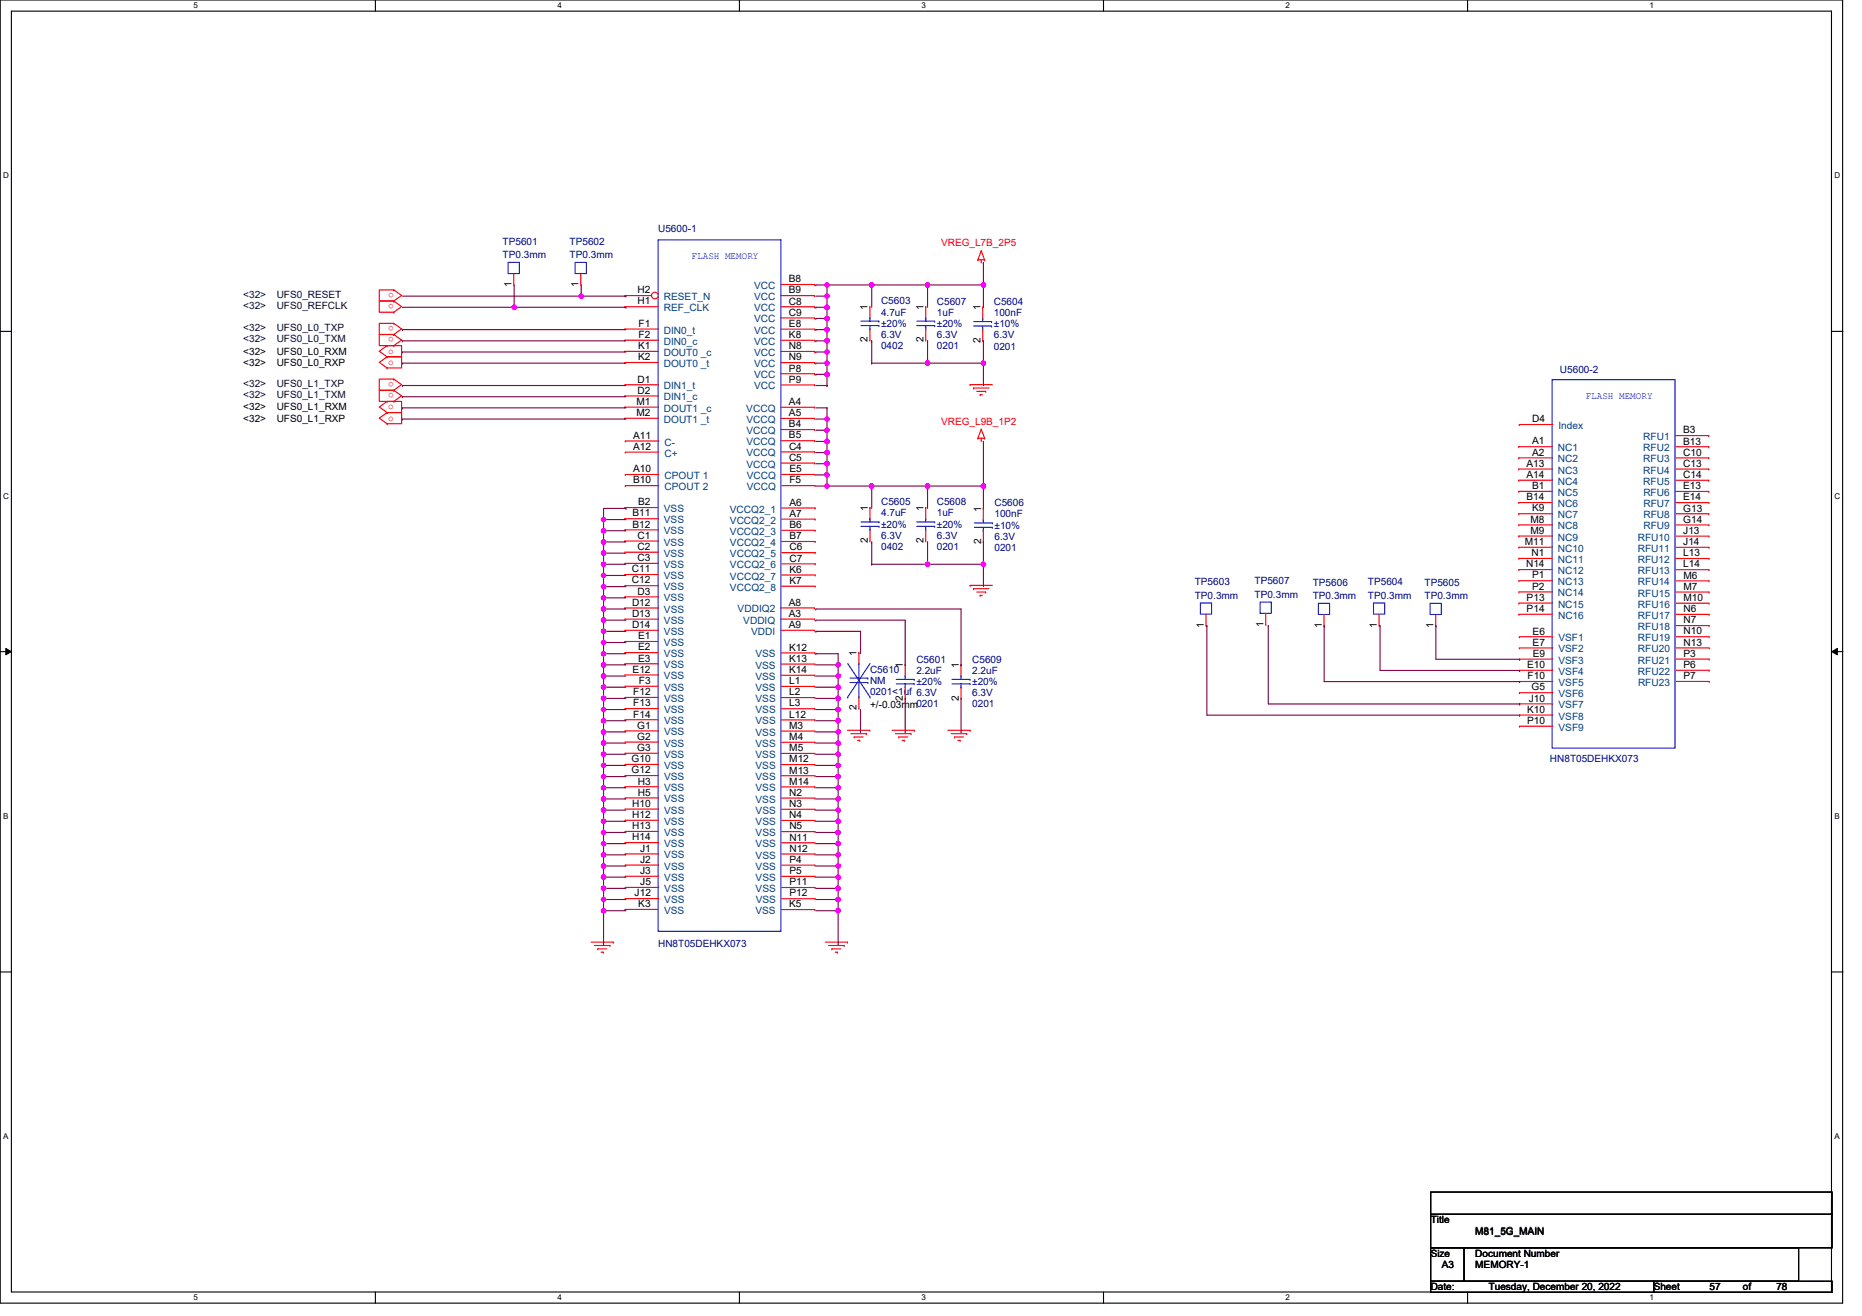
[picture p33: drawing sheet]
<svg xmlns="http://www.w3.org/2000/svg" width="297mm" height="210mm" viewBox="0 0 297 210" stroke-linecap="round" stroke-linejoin="round" font-family="sans-serif">
<defs><g id="words">
<g font-size="1.6" fill="#000080">
<text x="80.2" y="39">TP5601</text>
<text x="80.2" y="41.2">TP0.3mm</text>
<text x="90.9" y="39">TP5602</text>
<text x="90.9" y="41.2">TP0.3mm</text>
<text x="105" y="37">U5600-1</text>
<text x="140.6" y="48.6">C5603</text>
<text x="140.6" y="50.3">4.7uF</text>
<text x="140.6" y="53.9">6.3V</text>
<text x="140.6" y="52.1">±20%</text>
<text x="149.5" y="48.6">C5607</text>
<text x="149.5" y="50.4">1uF</text>
<text x="149.5" y="53.9">6.3V</text>
<text x="149.5" y="52.1">±20%</text>
<text x="158.5" y="48.6">C5604</text>
<text x="158.5" y="50.4">100nF</text>
<text x="158.5" y="54">6.3V</text>
<text x="158.5" y="52.2">±10%</text>
<text x="140.6" y="55.7">0402</text>
<text x="149.5" y="55.7">0201</text>
<text x="158.5" y="55.8">0201</text>
<text x="248.9" y="59.5">U5600-2</text>
<text x="140.6" y="80.6">C5605</text>
<text x="140.6" y="82.4">4.7uF</text>
<text x="149.5" y="80.6">C5608</text>
<text x="149.5" y="82.4">1uF</text>
<text x="158.6" y="80.7">C5606</text>
<text x="158.6" y="82.5">100nF</text>
<text x="140.6" y="87.7">0402</text>
<text x="140.6" y="85.9">6.3V</text>
<text x="140.6" y="84.1">±20%</text>
<text x="149.5" y="87.7">0201</text>
<text x="149.5" y="85.9">6.3V</text>
<text x="149.5" y="84.1">±20%</text>
<text x="158.6" y="87.9">0201</text>
<text x="158.6" y="86.1">6.3V</text>
<text x="158.6" y="84.3">±10%</text>
<text x="190.6" y="93.3">TP5603</text>
<text x="190.6" y="95.5">TP0.3mm</text>
<text x="200.1" y="93.2">TP5607</text>
<text x="200.1" y="95.4">TP0.3mm</text>
<text x="209.4" y="93.4">TP5606</text>
<text x="209.4" y="95.5">TP0.3mm</text>
<text x="218.2" y="93.3">TP5604</text>
<text x="218.2" y="95.5">TP0.3mm</text>
<text x="227.3" y="93.4">TP5605</text>
<text x="227.3" y="95.5">TP0.3mm</text>
<text x="138.8" y="107.3">C5610</text>
<text x="146.2" y="105.7">C5601</text>
<text x="146.2" y="107.5">2.2uF</text>
<text x="155.1" y="105.7">C5609</text>
<text x="155.1" y="107.5">2.2uF</text>
<text x="138.8" y="109.1">NM</text>
<text x="138.8" y="110.8">0201&lt;1uf 6.3V</text>
<text x="146.2" y="109.3">±20%</text>
<text x="155.1" y="112.8">0201</text>
<text x="155.1" y="111">6.3V</text>
<text x="155.1" y="109.3">±20%</text>
<text x="247.3" y="121.5">HN8T05DEHKX073</text>
<text x="105" y="151">HN8T05DEHKX073</text>
</g>
<g font-size="1.6" fill="#00f">
<text x="110.3" y="41.3">FLASH MEMORY</text>
<text x="253" y="63.6">FLASH MEMORY</text>
</g>
<g font-size="1.6" fill="#f00">
<text x="150.1" y="39.3">VREG_L7B_2P5</text>
<text x="62.8" y="46.7" transform="rotate(180 62.8 46.7)">o</text>
<text x="62.8" y="48.5" transform="rotate(180 62.8 48.5)">o</text>
<text x="62.8" y="52" transform="rotate(180 62.8 52)">o</text>
<text x="62.8" y="53.8" transform="rotate(180 62.8 53.8)">o</text>
<text x="61.9" y="56.4">o</text>
<text x="61.9" y="58.2">o</text>
<text x="61.9" y="65.3">o</text>
<text x="62.8" y="60.9" transform="rotate(180 62.8 60.9)">o</text>
<text x="62.8" y="62.7" transform="rotate(180 62.8 62.7)">o</text>
<text x="61.9" y="67.1">o</text>
<text x="150.1" y="67.8">VREG_L9B_1P2</text>
</g>
<g font-size="1.6" fill="#000040">
<text x="38.8" y="47.5">&lt;32&gt;</text>
<text x="44.1" y="47.5">UFS0_RESET</text>
<text x="38.8" y="49.3">&lt;32&gt;</text>
<text x="38.8" y="52.8">&lt;32&gt;</text>
<text x="44.1" y="49.3">UFS0_REFCLK</text>
<text x="44.1" y="52.8">UFS0_L0_TXP</text>
<text x="38.8" y="54.6">&lt;32&gt;</text>
<text x="44.1" y="54.6">UFS0_L0_TXM</text>
<text x="38.8" y="61.7">&lt;32&gt;</text>
<text x="38.8" y="63.5">&lt;32&gt;</text>
<text x="44.1" y="61.7">UFS0_L1_TXP</text>
<text x="44.1" y="63.5">UFS0_L1_TXM</text>
</g>
<g font-size="1.6">
<text x="81.6" y="45.8" transform="rotate(-90 81.6 45.8)">1</text>
<text x="92.3" y="45.8" transform="rotate(-90 92.3 45.8)">1</text>
<text x="101.7" y="46.8">H2</text>
<text x="125.8" y="45">B8</text>
<text x="125.9" y="46.8">B9</text>
<text x="101.7" y="48.6">H1</text>
<text x="101.9" y="52.1">F1</text>
<text x="101.9" y="53.9">F2</text>
<text x="125.9" y="48.6">C8</text>
<text x="125.9" y="50.4">C9</text>
<text x="125.9" y="52.1">E8</text>
<text x="125.9" y="53.9">K8</text>
<text x="138.4" y="49.4" transform="rotate(-90 138.4 49.4)">1</text>
<text x="147.3" y="49.5" transform="rotate(-90 147.3 49.5)">1</text>
<text x="156.4" y="49.5" transform="rotate(-90 156.4 49.5)">1</text>
<text x="38.8" y="56.6">&lt;32&gt;</text>
<text x="38.8" y="58.3">&lt;32&gt;</text>
<text x="44.1" y="56.6">UFS0_L0_RXM</text>
<text x="44.1" y="58.3">UFS0_L0_RXP</text>
<text x="101.8" y="55.7">K1</text>
<text x="101.8" y="57.5">K2</text>
<text x="125.9" y="55.7">N8</text>
<text x="125.9" y="57.5">N9</text>
<text x="125.9" y="59.3">P8</text>
<text x="138.4" y="54.6" transform="rotate(-90 138.4 54.6)">2</text>
<text x="147.3" y="54.6" transform="rotate(-90 147.3 54.6)">2</text>
<text x="156.4" y="54.7" transform="rotate(-90 156.4 54.7)">2</text>
<text x="38.8" y="65.5">&lt;32&gt;</text>
<text x="44.2" y="65.5">UFS0_L1_RXM</text>
<text x="101.5" y="64.6">M1</text>
<text x="101.7" y="61">D1</text>
<text x="101.7" y="62.8">D2</text>
<text x="125.9" y="61">P9</text>
<text x="125.9" y="64.6">A4</text>
<text x="38.8" y="67.2">&lt;32&gt;</text>
<text x="44.2" y="67.2">UFS0_L1_RXP</text>
<text x="101" y="70">A11</text>
<text x="101" y="71.8">A12</text>
<text x="101.5" y="66.4">M2</text>
<text x="125.9" y="66.4">A5</text>
<text x="125.9" y="68.2">B4</text>
<text x="125.9" y="69.9">B5</text>
<text x="125.9" y="71.7">C4</text>
<text x="244.4" y="70.9">A1</text>
<text x="244.4" y="67.4">D4</text>
<text x="268.5" y="69.1">B3</text>
<text x="268.5" y="70.9">B13</text>
<text x="101" y="77.1">B10</text>
<text x="101" y="75.3">A10</text>
<text x="125.9" y="73.5">C5</text>
<text x="125.9" y="75.3">E5</text>
<text x="125.9" y="77.1">F5</text>
<text x="243.5" y="74.4">A13</text>
<text x="243.5" y="76.2">A14</text>
<text x="244.4" y="72.7">A2</text>
<text x="268.5" y="72.7">C10</text>
<text x="268.5" y="74.5">C13</text>
<text x="268.5" y="76.2">C14</text>
<text x="100.9" y="82.4">B11</text>
<text x="101.8" y="80.6">B2</text>
<text x="125.9" y="80.7">A6</text>
<text x="125.9" y="82.4">A7</text>
<text x="138.4" y="81.5" transform="rotate(-90 138.4 81.5)">1</text>
<text x="147.3" y="81.5" transform="rotate(-90 147.3 81.5)">1</text>
<text x="156.5" y="81.6" transform="rotate(-90 156.5 81.6)">1</text>
<text x="243.5" y="79.8">B14</text>
<text x="244.1" y="83.4">M8</text>
<text x="244.4" y="78">B1</text>
<text x="244.4" y="81.6">K9</text>
<text x="268.5" y="78">E13</text>
<text x="268.5" y="79.8">E14</text>
<text x="268.5" y="81.6">G13</text>
<text x="268.5" y="83.4">G14</text>
<text x="100.9" y="84.2">B12</text>
<text x="101.7" y="85.9">C1</text>
<text x="101.7" y="87.7">C2</text>
<text x="101.7" y="89.5">C3</text>
<text x="125.9" y="84.2">B6</text>
<text x="125.9" y="86">B7</text>
<text x="125.9" y="87.8">C6</text>
<text x="125.9" y="89.6">C7</text>
<text x="138.4" y="86.6" transform="rotate(-90 138.4 86.6)">2</text>
<text x="147.3" y="86.6" transform="rotate(-90 147.3 86.6)">2</text>
<text x="156.5" y="86.8" transform="rotate(-90 156.5 86.8)">2</text>
<text x="243.3" y="86.9">M11</text>
<text x="244.1" y="85.1">M9</text>
<text x="244.3" y="88.7">N1</text>
<text x="268.5" y="85.2">J13</text>
<text x="268.5" y="86.9">J14</text>
<text x="268.5" y="88.7">L13</text>
<text x="100.8" y="91.3">C11</text>
<text x="100.8" y="93.1">C12</text>
<text x="101.7" y="94.8">D3</text>
<text x="125.9" y="91.4">K6</text>
<text x="125.9" y="93.1">K7</text>
<text x="243.4" y="90.5">N14</text>
<text x="243.5" y="95.8">P13</text>
<text x="244.4" y="92.3">P1</text>
<text x="244.4" y="94.1">P2</text>
<text x="268.5" y="90.5">L14</text>
<text x="268.5" y="92.3">M6</text>
<text x="268.5" y="94.1">M7</text>
<text x="268.5" y="95.9">M10</text>
<text x="100.8" y="96.6">D12</text>
<text x="100.8" y="98.4">D13</text>
<text x="100.8" y="100.2">D14</text>
<text x="101.8" y="102">E1</text>
<text x="125.8" y="98.4">A3</text>
<text x="125.8" y="96.6">A8</text>
<text x="125.8" y="100.2">A9</text>
<text x="192" y="100.1" transform="rotate(-90 192 100.1)">1</text>
<text x="201.6" y="100" transform="rotate(-90 201.6 100)">1</text>
<text x="210.9" y="100.2" transform="rotate(-90 210.9 100.2)">1</text>
<text x="219.6" y="100.1" transform="rotate(-90 219.6 100.1)">1</text>
<text x="228.7" y="100.2" transform="rotate(-90 228.7 100.2)">1</text>
<text x="243.5" y="97.6">P14</text>
<text x="244.5" y="101.2">E6</text>
<text x="268.5" y="97.6">N6</text>
<text x="268.5" y="99.4">N7</text>
<text x="268.6" y="101.2">N10</text>
<text x="100.9" y="107.3">E12</text>
<text x="101.8" y="103.7">E2</text>
<text x="101.8" y="105.5">E3</text>
<text x="125.9" y="103.8">K12</text>
<text x="125.9" y="105.6">K13</text>
<text x="125.9" y="107.3">K14</text>
<text x="136.7" y="104.6" transform="rotate(-90 136.7 104.6)">1</text>
<text x="144" y="106.6" transform="rotate(-90 144 106.6)">1</text>
<text x="152.9" y="106.6" transform="rotate(-90 152.9 106.6)">1</text>
<text x="243.6" y="106.6">E10</text>
<text x="244.5" y="103">E7</text>
<text x="244.5" y="104.8">E9</text>
<text x="268.6" y="103">N13</text>
<text x="268.6" y="104.8">P3</text>
<text x="268.6" y="106.5">P6</text>
<text x="101" y="110.9">F12</text>
<text x="101" y="112.7">F13</text>
<text x="101.9" y="109.1">F3</text>
<text x="125.9" y="109.1">L1</text>
<text x="125.9" y="110.9">L2</text>
<text x="125.9" y="112.7">L3</text>
<text x="136.7" y="113.3" transform="rotate(-90 136.7 113.3)">2</text>
<text x="138.8" y="113">+/-0.03mm0201</text>
<text x="144" y="111.8" transform="rotate(-90 144 111.8)">2</text>
<text x="152.9" y="111.7" transform="rotate(-90 152.9 111.7)">2</text>
<text x="243.6" y="113.7">K10</text>
<text x="243.7" y="108.3">F10</text>
<text x="243.9" y="111.9">J10</text>
<text x="244.3" y="110.1">G5</text>
<text x="268.6" y="108.3">P7</text>
<text x="101" y="114.4">F14</text>
<text x="101.7" y="116.2">G1</text>
<text x="101.7" y="118">G2</text>
<text x="101.7" y="119.8">G3</text>
<text x="125.9" y="114.5">L12</text>
<text x="125.9" y="116.2">M3</text>
<text x="125.9" y="118">M4</text>
<text x="125.9" y="119.8">M5</text>
<text x="243.6" y="115.5">P10</text>
<text x="100.8" y="121.6">G10</text>
<text x="100.8" y="123.3">G12</text>
<text x="101.8" y="125.1">H3</text>
<text x="125.9" y="121.6">M12</text>
<text x="125.9" y="123.4">M13</text>
<text x="125.9" y="125.2">M14</text>
<text x="100.9" y="128.7">H10</text>
<text x="100.9" y="130.5">H12</text>
<text x="101.8" y="126.9">H5</text>
<text x="125.9" y="126.9">N2</text>
<text x="125.9" y="128.7">N3</text>
<text x="125.9" y="130.5">N4</text>
<text x="100.9" y="132.3">H13</text>
<text x="100.9" y="134">H14</text>
<text x="102.1" y="135.8">J1</text>
<text x="102.1" y="137.6">J2</text>
<text x="125.9" y="132.3">N5</text>
<text x="125.9" y="134.1">N11</text>
<text x="125.9" y="135.9">N12</text>
<text x="125.9" y="137.6">P4</text>
<text x="101.2" y="143">J12</text>
<text x="102.1" y="139.4">J3</text>
<text x="102.1" y="141.2">J5</text>
<text x="125.9" y="139.4">P5</text>
<text x="125.9" y="141.2">P11</text>
<text x="125.9" y="143">P12</text>
<text x="101.8" y="144.7">K3</text>
<text x="125.9" y="144.7">K5</text>
<text x="228.2" y="195.1">Title</text>
<text x="235.3" y="196.9">M81_5G_MAIN</text>
<text x="228.2" y="200.5">Size</text>
<text x="230" y="202.2">A3</text>
<text x="235.3" y="200.5">Document Number</text>
<text x="235.3" y="202.2">MEMORY-1</text>
<text x="228.2" y="205.8">Date:</text>
<text x="237.5" y="205.8">Tuesday, December 20, 2022</text>
<text x="263.8" y="205.8">Sheet</text>
<text x="272.7" y="205.8">57</text>
<text x="278" y="205.8">of</text>
<text x="283.4" y="205.8">78</text>
</g>
<g font-size="1.6" fill="#004080">
<text x="105.9" y="47.9">RESET_N</text>
<text x="120.3" y="46.1">VCC</text>
<text x="120.3" y="47.9">VCC</text>
<text x="105.9" y="49.6">REF_CLK</text>
<text x="105.9" y="53.2">DIN0_t</text>
<text x="120.3" y="49.7">VCC</text>
<text x="120.3" y="51.4">VCC</text>
<text x="120.3" y="53.2">VCC</text>
<text x="105.9" y="55">DIN0_c</text>
<text x="105.9" y="56.8">DOUT0 _c</text>
<text x="105.9" y="58.5">DOUT0 _t</text>
<text x="120.3" y="55">VCC</text>
<text x="120.3" y="56.8">VCC</text>
<text x="120.3" y="58.6">VCC</text>
<text x="105.9" y="62.1">DIN1_t</text>
<text x="105.9" y="63.9">DIN1_c</text>
<text x="105.9" y="65.7">DOUT1 _c</text>
<text x="119.1" y="65.7">VCCQ</text>
<text x="120.3" y="60.3">VCC</text>
<text x="120.3" y="62.1">VCC</text>
<text x="105.9" y="67.4">DOUT1 _t</text>
<text x="106" y="71.1">C-</text>
<text x="119.1" y="67.5">VCCQ</text>
<text x="119.1" y="69.2">VCCQ</text>
<text x="119.1" y="71">VCCQ</text>
<text x="248.5" y="72">NC1</text>
<text x="248.6" y="68.4">Index</text>
<text x="262.1" y="70.2">RFU1</text>
<text x="262.1" y="72">RFU2</text>
<text x="106" y="76.4">CPOUT 1</text>
<text x="106" y="72.8">C+</text>
<text x="119.1" y="72.8">VCCQ</text>
<text x="119.1" y="74.6">VCCQ</text>
<text x="119.1" y="76.4">VCCQ</text>
<text x="248.5" y="73.7">NC2</text>
<text x="248.5" y="75.5">NC3</text>
<text x="248.5" y="77.3">NC4</text>
<text x="262.1" y="73.8">RFU3</text>
<text x="262.2" y="75.5">RFU4</text>
<text x="262.2" y="77.3">RFU5</text>
<text x="105.9" y="81.7">VSS</text>
<text x="105.9" y="83.5">VSS</text>
<text x="106" y="78.2">CPOUT 2</text>
<text x="116.4" y="81.7">VCCQ2_1</text>
<text x="116.4" y="83.5">VCCQ2_2</text>
<text x="119.1" y="78.2">VCCQ</text>
<text x="248.5" y="79.1">NC5</text>
<text x="248.5" y="80.9">NC6</text>
<text x="248.5" y="82.7">NC7</text>
<text x="262.2" y="79.1">RFU6</text>
<text x="262.2" y="80.9">RFU7</text>
<text x="262.2" y="82.7">RFU8</text>
<text x="105.9" y="85.2">VSS</text>
<text x="105.9" y="87">VSS</text>
<text x="105.9" y="88.8">VSS</text>
<text x="116.4" y="85.3">VCCQ2_3</text>
<text x="116.4" y="87.1">VCCQ2_4</text>
<text x="116.4" y="88.9">VCCQ2_5</text>
<text x="248.5" y="84.4">NC8</text>
<text x="248.5" y="86.2">NC9</text>
<text x="248.5" y="88">NC10</text>
<text x="248.5" y="89.8">NC11</text>
<text x="261.3" y="86.2">RFU10</text>
<text x="261.3" y="88">RFU11</text>
<text x="261.3" y="89.8">RFU12</text>
<text x="262.2" y="84.5">RFU9</text>
<text x="105.9" y="90.6">VSS</text>
<text x="105.9" y="92.4">VSS</text>
<text x="105.9" y="94.1">VSS</text>
<text x="105.9" y="95.9">VSS</text>
<text x="116.4" y="90.7">VCCQ2_6</text>
<text x="116.4" y="92.4">VCCQ2_7</text>
<text x="116.4" y="94.2">VCCQ2_8</text>
<text x="248.5" y="91.6">NC12</text>
<text x="248.5" y="93.4">NC13</text>
<text x="248.5" y="95.1">NC14</text>
<text x="261.3" y="91.6">RFU13</text>
<text x="261.3" y="93.4">RFU14</text>
<text x="261.3" y="95.2">RFU15</text>
<text x="105.9" y="97.7">VSS</text>
<text x="105.9" y="99.5">VSS</text>
<text x="105.9" y="101.3">VSS</text>
<text x="117.7" y="97.7">VDDIQ2</text>
<text x="118.6" y="99.5">VDDIQ</text>
<text x="119.8" y="101.2">VDDI</text>
<text x="248.5" y="96.9">NC15</text>
<text x="248.5" y="98.7">NC16</text>
<text x="261.3" y="96.9">RFU16</text>
<text x="261.3" y="98.7">RFU17</text>
<text x="261.3" y="100.5">RFU18</text>
<text x="105.9" y="103">VSS</text>
<text x="105.9" y="104.8">VSS</text>
<text x="105.9" y="106.6">VSS</text>
<text x="120.5" y="104.9">VSS</text>
<text x="120.5" y="106.6">VSS</text>
<text x="248.6" y="102.3">VSF1</text>
<text x="248.6" y="104.1">VSF2</text>
<text x="248.6" y="105.9">VSF3</text>
<text x="248.6" y="107.6">VSF4</text>
<text x="261.3" y="102.3">RFU19</text>
<text x="261.3" y="104.1">RFU20</text>
<text x="261.3" y="105.8">RFU21</text>
<text x="261.3" y="107.6">RFU22</text>
<text x="105.9" y="108.4">VSS</text>
<text x="105.9" y="110.2">VSS</text>
<text x="105.9" y="112">VSS</text>
<text x="105.9" y="113.7">VSS</text>
<text x="120.5" y="108.4">VSS</text>
<text x="120.5" y="110.2">VSS</text>
<text x="120.5" y="112">VSS</text>
<text x="120.5" y="113.8">VSS</text>
<text x="248.6" y="109.4">VSF5</text>
<text x="248.6" y="111.2">VSF6</text>
<text x="248.6" y="113">VSF7</text>
<text x="261.3" y="109.4">RFU23</text>
<text x="105.9" y="115.5">VSS</text>
<text x="105.9" y="117.3">VSS</text>
<text x="105.9" y="119.1">VSS</text>
<text x="120.5" y="115.5">VSS</text>
<text x="120.5" y="117.3">VSS</text>
<text x="120.5" y="119.1">VSS</text>
<text x="248.6" y="114.8">VSF8</text>
<text x="248.6" y="116.6">VSF9</text>
<text x="105.9" y="120.9">VSS</text>
<text x="105.9" y="122.6">VSS</text>
<text x="105.9" y="124.4">VSS</text>
<text x="120.5" y="120.9">VSS</text>
<text x="120.5" y="122.7">VSS</text>
<text x="120.5" y="124.5">VSS</text>
<text x="105.9" y="126.2">VSS</text>
<text x="106" y="128">VSS</text>
<text x="106" y="129.8">VSS</text>
<text x="106" y="131.6">VSS</text>
<text x="120.5" y="126.2">VSS</text>
<text x="120.5" y="128">VSS</text>
<text x="120.5" y="129.8">VSS</text>
<text x="120.5" y="131.6">VSS</text>
<text x="106" y="133.3">VSS</text>
<text x="106" y="135.1">VSS</text>
<text x="106" y="136.9">VSS</text>
<text x="120.5" y="133.4">VSS</text>
<text x="120.5" y="135.2">VSS</text>
<text x="120.5" y="136.9">VSS</text>
<text x="106" y="138.7">VSS</text>
<text x="106" y="140.5">VSS</text>
<text x="106" y="142.3">VSS</text>
<text x="120.5" y="138.7">VSS</text>
<text x="120.5" y="140.5">VSS</text>
<text x="120.5" y="142.3">VSS</text>
<text x="105.9" y="145.8">VSS</text>
<text x="106" y="144">VSS</text>
<text x="120.5" y="145.8">VSS</text>
<text x="120.5" y="144.1">VSS</text>
</g>
<g font-size="1.3">
<text x="30.9" y="1.3">5</text>
<text x="88.9" y="1.3">4</text>
<text x="147" y="1.3">3</text>
<text x="205.1" y="1.3">2</text>
<text x="263.2" y="1.3">1</text>
<text x=".5" y="28.5">D</text>
<text x="292.6" y="28.5">D</text>
<text x=".5" y="79.5">C</text>
<text x="292.7" y="79.5">C</text>
<text x=".5" y="130.6">B</text>
<text x="292.7" y="130.6">B</text>
<text x=".5" y="181.7">A</text>
<text x="292.7" y="181.7">A</text>
<text x="30.9" y="207.4">5</text>
<text x="88.9" y="207.4">4</text>
<text x="147" y="207.4">3</text>
<text x="205.1" y="207.4">2</text>
<text x="263.2" y="207.4">1</text>
</g>
</g></defs>
<path d="M0 0h293.9v207.9h-293.9zM1.8 1.8h290.4v204.3h-290.4z" fill="none" stroke="#000" stroke-width=".18"/>
<g fill="#fff">
<path d="M30.9 .2h.7v1.4h-.7z"/>
<path d="M30.9 206.3h.7v1.4h-.7z"/>
</g>
<path d="M59.9 0v1.8M59.9 206.1v1.8" fill="none" stroke="#000" stroke-width=".18"/>
<g fill="#fff">
<path d="M88.9 .2h.7v1.4h-.7z"/>
<path d="M88.9 206.3h.7v1.4h-.7z"/>
</g>
<path d="M118 0v1.8M118 206.1v1.8" fill="none" stroke="#000" stroke-width=".18"/>
<g fill="#fff">
<path d="M147 .2h.7v1.4h-.7z"/>
<path d="M147 206.3h.7v1.4h-.7z"/>
</g>
<path d="M176 0v1.8M176 206.1v1.8" fill="none" stroke="#000" stroke-width=".18"/>
<g fill="#fff">
<path d="M205.1 .2h.7v1.4h-.7z"/>
<path d="M205.1 206.3h.7v1.4h-.7z"/>
</g>
<path d="M234.1 0v1.8M234.1 206.1v1.8" fill="none" stroke="#000" stroke-width=".18"/>
<g fill="#fff">
<path d="M263.2 .2h.7v1.4h-.7z"/>
<path d="M263.2 206.3h.7v1.4h-.7z"/>
<path d="M.5 27.3h.9v1.4h-.9z"/>
<path d="M292.6 27.3h1v1.4h-1z"/>
<path d="M.5 78.4h.9v1.4h-.9z"/>
<path d="M292.7 78.4h.9v1.4h-.9z"/>
</g>
<path d="M0 52.9h1.8M292.2 52.9h1.8" fill="none" stroke="#000" stroke-width=".18"/>
<g fill="#fff">
<path d="M.5 129.5h.8v1.4h-.8z"/>
<path d="M292.7 129.5h.8v1.4h-.8z"/>
</g>
<path d="M0 103.9h1.8M292.2 103.9h1.8" fill="none" stroke="#000" stroke-width=".18"/>
<path d="M.9 103.4l.9 .5-.9 .5zM292.2 103.9l.9-.5v1z" fill="#000"/>
<path d="M.9 103.4l.9 .5-.9 .5zM292.2 103.9l.9-.5v1z" fill="none" stroke="#000" stroke-width=".16"/>
<g fill="#fff">
<path d="M.5 180.6h.8v1.4h-.8z"/>
<path d="M292.7 180.6h.8v1.4h-.8z"/>
</g>
<path d="M0 155h1.8M292.2 155h1.8M228.2 190.1h64.1v3.6h-64.1zM228.2 193.7h64.1v5.3h-64.1zM228.2 199h5.4v5.4h-5.4zM233.6 199h53.3v5.4h-53.3zM228.2 204.4h35.6v1.7h-35.6zM263.8 204.4h28.5v1.7h-28.5z" fill="none" stroke="#000" stroke-width=".18"/>
<g fill="none" stroke="#f00" stroke-width=".18">
<path d="M61.7 55.1h.1M61.7 56.9h.1M61.7 55.1h2.4v1.8h-2.4M61.7 55.1l-1.2 .9 1.2 .9M61.7 58.7h.1M61.7 56.9h2.4v1.8h-2.4M61.7 56.9l-1.2 .9 1.2 .9M62.8 48h.1M62.8 46.2h.1M62.8 46.2h-2.3v1.8h2.3M62.8 46.2l1.3 .9-1.3 .9M62.8 49.8h.1"/>
<path d="M62.8 48h-2.3v1.8h2.3M62.8 48l1.3 .9-1.3 .9M62.8 53.4h.1M62.8 51.6h.1M62.8 51.6h-2.3v1.8h2.3M62.8 51.6l1.3 .9-1.3 .9M62.8 55.1h.1M62.8 53.4h-2.3v1.7h2.3M62.8 53.4l1.3 .8-1.3 .9M138.8 48.9h.1M138.8 48.9v1.8M138.8 54.2h.1"/>
<path d="M138.8 52.5v1.7M147.7 48.9h.1M147.7 48.9v1.8M147.7 54.3h.1M147.7 52.5v1.8M156 41.4h.1M156 41.4h1.1M156.5 41.8h.1M156.5 40h.1M156.5 41.4v.4M156.5 40l-.5 1.4M156.5 40l.6 1.4"/>
<path d="M157.1 41.4h.1M61.8 64h.1M61.8 65.8h.1M61.8 64h2.3v1.8h-2.3M61.8 64l-1.3 .9 1.3 .9M61.8 67.6h.1M61.8 65.8h2.3v1.8h-2.3M61.8 65.8l-1.3 .9 1.3 .9M62.8 62.2h.1M62.8 60.5h.1M62.8 60.5h-2.3v1.7h2.3M62.8 60.5l1.3 .9-1.3 .8"/>
<path d="M62.8 64h.1M62.8 62.2h-2.3v1.8h2.3M62.8 62.2l1.3 .9-1.3 .9M154.8 61.4h.1M154.8 61.4h3.5M155.3 61.9h.1M155.3 61.9h2.5M155.8 62.4h1.4M156 69.9h.1M156 69.9h1.1M156.4 63h.1M156.4 63h.3"/>
<path d="M156.5 70.2h.1M156.5 68.5h.1M156.5 69.9v.3M156.5 68.5l-.5 1.4M156.5 68.5l.6 1.4M157.1 69.9h.1M157.2 62.4h.1M138.8 80.9h.1M138.8 80.9v1.8M138.8 86.3h.1M138.8 84.5v1.8M147.7 80.9h.1"/>
<path d="M147.7 80.9v1.8M147.7 86.3h.1M147.7 84.5v1.8M154.8 93.4h.1M154.8 93.4h3.5M155.3 93.9h.1M155.3 93.9h2.5M155.8 94.4h1.5M156.4 95h.1M156.4 95h.3M157.3 94.4h.1M201.9 99.6h.1"/>
<path d="M201.9 97.8v1.8M135.2 116.5h3.6M135.7 117h2.5M136.3 117.6h.1M136.3 117.6h1.4M136.8 118.1h.4M137 104.1h.1M137 104.1v1.7M137 113h.1M137 111.2v1.8M137.2 118.1h.1M138.2 117h.1"/>
<path d="M138.8 116.5h.1M142.3 116.5h3.6M142.8 117h2.5M143.4 117.6h.1M143.4 117.6h1.4M143.9 118.1h.4M144.3 118.1h.1M145.3 117h.1M145.9 116.5h.1M151.2 116.5h3.6M151.7 117h2.5M152.3 117.6h.1"/>
<path d="M152.3 117.6h1.4M152.8 118.1h.4M153.2 118.1h.1M154.2 117h.1M154.8 116.5h.1M94.3 150.3h3.6M94.8 150.8h2.5M95.4 151.3h.1M95.4 151.3h1.4M95.9 151.9h.3M96.2 151.9h.1M97.3 150.8h.1"/>
<path d="M97.9 150.3h.1M131.6 150.3h3.6M132.2 150.8h2.5M132.7 151.3h.1M132.7 151.3h1.4M133.2 151.9h.4M133.6 151.9h.1M134.7 150.8h.1M135.2 150.3h.1"/>
</g>
<g fill="none" stroke="#00f" stroke-width=".18">
<path d="M105 38.2h19.6v110.3h-19.6zM137.3 51.2h2.9M137.3 51.9h2.9M138.8 50.7h.1M138.8 52.5h.1M138.8 50.7v.5M138.8 51.9v.6M140.2 51.2h.1M140.2 51.9h.1M146.3 51.9h2.8M146.3 51.2h2.8M147.7 50.7h.1"/>
<path d="M147.7 52.5h.1M147.7 50.7v.5M147.7 51.9v.6M149.1 51.2h.1M149.1 51.9h.1M137.4 83.2h2.8M137.4 84h2.8M138.8 82.7h.1M138.8 84.5h.1M138.8 82.7v.5M138.8 84v.5M140.2 83.2h.1"/>
<path d="M140.2 84h.1M146.2 83.2h2.9M146.2 84h2.9M147.7 82.7h.1M147.7 84.5h.1M147.7 82.7v.5M147.7 84v.5M149.1 83.2h.1M149.1 84h.1M201 96h1.8v1.8h-1.8zM135.2 111.2h.1M135.2 105.8l3.6 5.4"/>
<path d="M135.6 108.2h2.8M135.6 108.9h2.8M137 105.8h.1M137 111.2h.1M137 105.8v2.4M137 108.9v2.3M138.4 108.2h.1M138.4 108.9h.1M138.8 111.2h.1M138.8 105.8l-3.6 5.4"/>
</g>
<circle cx="104.5" cy="47.1" r=".53" fill="#fff"/>
<g fill="none" stroke="#f00" stroke-width=".18">
<path d="M82 45.4h.1M82 43.6v1.8M92.7 45.4h.1M92.7 43.6v1.8M99.7 47.1h.1M99.7 47.1h4.2M99.7 48.9h.1M99.7 48.9h5.3M99.7 52.5h.1M99.7 52.5h5.3M99.7 54.3h.1M99.7 54.3h5.3"/>
<path d="M99.7 56h.1M99.7 56h5.3M99.7 57.8h.1M99.7 57.8h5.3M124.6 45.4h5.3M124.6 47.2h5.3M124.6 48.9h5.3M124.6 50.7h5.3M124.6 52.5h5.3M124.6 54.3h5.4M124.6 56.1h5.4M124.6 57.8h5.4"/>
<path d="M124.6 59.6h5.4M129.9 45.4h.1M129.9 47.2h.1M129.9 48.9h.1M129.9 50.7h.1M129.9 52.5h.1M130 54.3h.1M130 56.1h.1M130 57.8h.1M130 59.6h.1M156.8 49h.1M156.8 49v1.8"/>
<path d="M156.8 54.3h.1M156.8 52.5v1.8M99.7 61.4h.1M99.7 61.4h5.3M99.7 63.2h.1M99.7 63.2h5.3M99.7 64.9h.1M99.7 64.9h5.3M99.7 66.7h.1M99.7 66.7h5.3M99.8 77.5h.1M99.8 77.5h5.3"/>
<path d="M99.8 70.3h.1M99.8 70.3h5.3M99.8 75.7h.1M99.8 75.7h5.3M99.8 72.1h.1M99.8 72.1h5.3M124.6 61.4h5.4M124.6 65h5.4M124.6 66.7h5.4M124.6 68.5h5.4M124.6 70.3h5.4M124.6 72.1h5.4"/>
<path d="M124.6 73.9h5.4M124.7 75.7h5.3M124.7 77.5h5.3M130 61.4h.1M130 65h.1M130 66.7h.1M130 68.5h.1M130 70.3h.1M130 72.1h.1M130 73.9h.1M130 75.7h.1M130 77.5h.1"/>
<path d="M242.3 71.2h.1M242.3 71.2h5.3M242.3 73h.1M242.3 73h5.3M242.3 74.8h.1M242.3 74.8h5.3M242.3 76.6h.1M242.3 76.6h5.3M242.3 78.4h.1M242.3 78.4h5.3M242.4 67.7h.1M242.4 67.7h5.3"/>
<path d="M267.3 69.5h5.3M267.3 71.3h5.3M267.3 73h5.3M267.3 74.8h5.3M267.3 76.6h5.3M267.3 78.4h5.3M272.6 69.5h.1M272.6 71.3h.1M272.6 73h.1M272.6 74.8h.1M272.6 76.6h.1M272.6 78.4h.1"/>
<path d="M99.7 81h.1M99.7 81h5.3M99.7 82.7h.1M99.7 82.7h5.3M99.7 84.5h.1M99.7 84.5h5.3M99.7 86.3h.1M99.7 86.3h5.3M99.7 88.1h.1M99.7 88.1h5.3M99.7 89.9h.1M99.7 89.9h5.3"/>
<path d="M99.7 91.6h.1M99.7 91.6h5.3M99.7 93.4h.1M99.7 93.4h5.3M99.7 95.2h.1M99.7 95.2h5.3M99.7 97h.1M99.7 97h5.3M99.7 98.8h.1M99.7 98.8h5.3M124.6 98.7h5.3M124.6 97h5.3"/>
<path d="M124.7 81h5.3M124.7 82.8h5.3M124.7 84.6h5.3M124.7 86.4h5.3M124.7 88.2h5.3M124.7 89.9h5.3M124.7 91.7h5.3M124.7 93.5h5.3M129.9 98.7h.1M129.9 97h.1M130 81h.1M130 82.8h.1"/>
<path d="M130 84.6h.1M130 86.4h.1M130 88.2h.1M130 89.9h.1M130 91.7h.1M130 93.5h.1M156.9 81.1h.1M156.9 81.1v1.8M156.9 86.4h.1M156.9 84.7v1.7M192.4 99.7h.1M192.4 98v1.7"/>
<path d="M211.2 99.8h.1M211.2 98v1.8M220 99.7h.1M220 98v1.7M229 99.8h.1M229 98v1.8M242.3 80.2h.1M242.3 80.2h5.3M242.3 81.9h.1M242.3 81.9h5.3M242.3 83.7h.1M242.3 83.7h5.3"/>
<path d="M242.3 85.5h.1M242.3 85.5h5.3M242.3 87.3h.1M242.3 87.3h5.3M242.3 89.1h.1M242.3 89.1h5.3M242.3 90.8h.1M242.3 90.8h5.3M242.3 92.6h.1M242.3 92.6h5.3M242.3 94.4h.1M242.3 94.4h5.3"/>
<path d="M242.3 96.2h.1M242.3 96.2h5.4M242.3 98h.1M242.3 98h5.4M267.3 80.2h5.3M267.3 82h5.3M267.3 83.7h5.3M267.3 85.5h5.3M267.3 87.3h5.3M267.3 89.1h5.3M267.3 90.9h5.3M267.3 92.6h5.3"/>
<path d="M267.3 94.4h5.3M267.3 96.2h5.3M267.3 98h5.3M267.3 99.8h5.3M272.6 80.2h.1M272.6 82h.1M272.6 83.7h.1M272.6 85.5h.1M272.6 87.3h.1M272.6 89.1h.1M272.6 90.9h.1M272.6 92.6h.1"/>
<path d="M272.6 94.4h.1M272.6 96.2h.1M272.6 98h.1M272.6 99.8h.1M99.7 100.5h.1M99.7 100.5h5.3M99.7 102.3h.1M99.7 102.3h5.3M99.7 104.1h.1M99.7 104.1h5.3M99.7 105.9h.1M99.7 105.9h5.3"/>
<path d="M99.7 107.7h.1M99.7 107.7h5.3M99.7 109.5h.1M99.7 109.5h5.3M99.7 111.2h.1M99.7 111.2h5.3M99.7 113h.1M99.7 113h5.4M99.7 114.8h.1M99.7 114.8h5.4M99.7 116.6h.1M99.7 116.6h5.4"/>
<path d="M99.7 118.4h.1M99.7 118.4h5.4M124.6 100.5h5.3M124.6 104.1h5.4M124.6 105.9h5.4M124.7 107.7h5.3M124.7 109.5h5.3M124.7 111.3h5.3M124.7 113h5.3M124.7 114.8h5.3M124.7 116.6h5.3M124.7 118.4h5.3"/>
<path d="M129.9 100.5h.1M130 104.1h.1M130 105.9h.1M130 107.7h.1M130 109.5h.1M130 111.3h.1M130 113h.1M130 114.8h.1M130 116.6h.1M130 118.4h.1M144.4 106h.1M144.4 106v1.8"/>
<path d="M144.4 111.4h.1M144.4 109.6v1.8M153.3 106h.1M153.3 106v1.8M153.3 111.4h.1M153.3 109.6v1.8M242.4 101.6h.1M242.4 101.6h5.3M242.4 103.4h.1M242.4 103.4h5.3M242.4 105.1h.1M242.4 105.1h5.3"/>
<path d="M242.4 106.9h.1M242.4 106.9h5.3M242.4 108.7h.1M242.4 108.7h5.3M242.4 110.5h.1M242.4 110.5h5.3M242.4 112.3h.1M242.4 112.3h5.3M242.4 114h.1M242.4 114h5.3M242.4 115.8h.1M242.4 115.8h5.3"/>
<path d="M267.3 101.6h5.3M267.3 103.3h5.4M267.3 105.1h5.4M267.3 106.9h5.4M267.3 108.7h5.4M272.6 101.6h.1M272.7 103.3h.1M272.7 105.1h.1M272.7 106.9h.1M272.7 108.7h.1M99.7 120.1h.1M99.7 120.1h5.4"/>
<path d="M99.7 121.9h.1M99.7 121.9h5.4M99.7 123.7h.1M99.7 123.7h5.4M99.7 125.5h.1M99.7 125.5h5.4M99.7 127.3h.1M99.7 127.3h5.4M99.7 129.1h.1M99.7 129.1h5.4M99.7 130.8h.1M99.7 130.8h5.4"/>
<path d="M99.7 132.6h.1M99.7 132.6h5.4M99.7 134.4h.1M99.7 134.4h5.4M99.7 136.2h.1M99.7 136.2h5.4M99.7 138h.1M99.7 138h5.4M99.7 139.8h.1M99.7 139.8h5.4M124.7 120.2h5.3M124.7 122h5.3"/>
<path d="M124.7 123.7h5.3M124.7 125.5h5.3M124.7 127.3h5.3M124.7 129.1h5.3M124.7 130.9h5.3M124.7 132.6h5.3M124.7 134.4h5.3M124.7 136.2h5.3M124.7 138h5.3M124.7 139.8h5.3M130 120.2h.1M130 122h.1"/>
<path d="M130 123.7h.1M130 125.5h.1M130 127.3h.1M130 129.1h.1M130 130.9h.1M130 132.6h.1M130 134.4h.1M130 136.2h.1M130 138h.1M130 139.8h.1M99.7 145.1h.1M99.7 145.1h5.3"/>
<path d="M99.7 141.5h.1M99.7 141.5h5.4M99.7 143.3h.1M99.7 143.3h5.4M124.6 145.1h5.4M124.7 141.6h5.3M124.7 143.3h5.3M130 145.1h.1M130 141.6h.1M130 143.3h.1"/>
<circle cx="104.5" cy="47.1" r=".53"/>
</g>
<g fill="none" stroke="#00f" stroke-width=".18">
<path d="M81.1 41.9h1.8v1.7h-1.8zM91.8 41.9h1.7v1.7h-1.7zM155.3 51.3h2.9M155.3 52h2.9M156.8 50.8h.1M156.8 52.5h.1M156.8 50.8v.5M156.8 52v.5M158.2 51.3h.1M158.2 52h.1M247.6 60.6h19.6v58.7h-19.6zM155.4 83.4h2.9"/>
<path d="M155.4 84.1h2.9M156.9 82.9h.1M156.9 84.7h.1M156.9 82.9v.5M156.9 84.1v.6M158.3 83.4h.1M158.3 84.1h.1M191.5 96.2h1.8v1.8h-1.8zM210.3 96.2h1.8v1.8h-1.8zM219.1 96.2h1.8v1.8h-1.8zM228.1 96.2h1.8v1.8h-1.8zM143 108.4h2.8"/>
<path d="M143 109.1h2.8M144.4 107.8h.1M144.4 109.6h.1M144.4 107.8v.6M144.4 109.1v.5M145.8 108.4h.1M145.8 109.1h.1M151.9 108.4h2.8M151.9 109.1h2.8M153.3 107.8h.1M153.3 109.6h.1M153.3 107.8v.6"/>
<path d="M153.3 109.1v.5M154.7 108.4h.1M154.7 109.1h.1"/>
</g>
<path d="M82 49h.1M82 45.4v3.6M92.7 47.2h.1M92.7 45.4v1.8M130.1 45.4h.1M130.1 45.4h1.8M156.9 41.9h.1M156.9 41.9v3.5" fill="none" stroke="#800040" stroke-width=".18"/>
<circle cx="131.9" cy="45.4" r=".35" fill="#f0f"/>
<circle cx="131.9" cy="45.4" r=".35" fill="none" stroke="#f0f" stroke-width=".18"/>
<path d="M131.9 47.2h.1M139.1 45.4h.1M139.1 45.4v3.6M148 45.4h-16.1v1.8" fill="none" stroke="#800040" stroke-width=".18"/>
<circle cx="139.1" cy="45.4" r=".35" fill="#f0f"/>
<circle cx="139.1" cy="45.4" r=".35" fill="none" stroke="#f0f" stroke-width=".18"/>
<path d="M148 45.4h.1M148 45.4v3.6M148 45.4h8.9" fill="none" stroke="#800040" stroke-width=".18"/>
<circle cx="156.9" cy="45.4" r=".35" fill="#f0f"/>
<circle cx="156.9" cy="45.4" r=".35" fill="none" stroke="#f0f" stroke-width=".18"/>
<circle cx="148" cy="45.4" r=".35" fill="#f0f"/>
<circle cx="148" cy="45.4" r=".35" fill="none" stroke="#f0f" stroke-width=".18"/>
<path d="M64.2 47.2h28.5M92.7 47.2h.1M156.9 45.4h.1M156.9 45.4v3.6" fill="none" stroke="#800040" stroke-width=".18"/>
<circle cx="92.7" cy="47.2" r=".35" fill="#f0f"/>
<circle cx="92.7" cy="47.2" r=".35" fill="none" stroke="#f0f" stroke-width=".18"/>
<path d="M92.7 47.2h7.1M99.8 47.2h.1M130.1 47.2h1.8M131.9 47.2h.1" fill="none" stroke="#800040" stroke-width=".18"/>
<circle cx="131.9" cy="47.2" r=".35" fill="#f0f"/>
<circle cx="131.9" cy="47.2" r=".35" fill="none" stroke="#f0f" stroke-width=".18"/>
<path d="M64.2 49h17.8M82 49h.1M131.9 49h.1M131.9 47.2v1.8" fill="none" stroke="#800040" stroke-width=".18"/>
<circle cx="82" cy="49" r=".35" fill="#f0f"/>
<circle cx="82" cy="49" r=".35" fill="none" stroke="#f0f" stroke-width=".18"/>
<path d="M82 49h17.8M99.8 49h.1M130.1 49h.1M130.1 49h1.8" fill="none" stroke="#800040" stroke-width=".18"/>
<circle cx="131.9" cy="49" r=".35" fill="#f0f"/>
<circle cx="131.9" cy="49" r=".35" fill="none" stroke="#f0f" stroke-width=".18"/>
<path d="M130.1 50.8h.1M130.1 50.8h1.8M131.9 50.8h.1M131.9 49v1.8" fill="none" stroke="#800040" stroke-width=".18"/>
<circle cx="131.9" cy="50.8" r=".35" fill="#f0f"/>
<circle cx="131.9" cy="50.8" r=".35" fill="none" stroke="#f0f" stroke-width=".18"/>
<path d="M64.2 52.6h.1M64.2 52.6h35.6M130.1 52.6h.1M130.1 52.6h1.8M131.9 52.6h.1M131.9 54.4h.1M131.9 50.8v3.6" fill="none" stroke="#800040" stroke-width=".18"/>
<circle cx="131.9" cy="52.6" r=".35" fill="#f0f"/>
<circle cx="131.9" cy="52.6" r=".35" fill="none" stroke="#f0f" stroke-width=".18"/>
<circle cx="131.9" cy="54.4" r=".35" fill="#f0f"/>
<circle cx="131.9" cy="54.4" r=".35" fill="none" stroke="#f0f" stroke-width=".18"/>
<g fill="none" stroke="#800040" stroke-width=".18">
<path d="M64.2 54.4h.1M64.2 56.1h.1M64.2 54.4h35.6M64.2 56.1h35.6M130.1 54.4h.1M130.1 56.1h.1M130.1 54.4h1.8v1.7M130.1 56.1h1.8M131.9 56.1h.1M139.1 54.4h.1M139.1 54.4v3.5M148 54.4h.1"/>
<path d="M148 54.4v3.5M156.9 54.4h.1M156.9 54.4v3.5"/>
</g>
<circle cx="131.9" cy="56.1" r=".35" fill="#f0f"/>
<circle cx="131.9" cy="56.1" r=".35" fill="none" stroke="#f0f" stroke-width=".18"/>
<path d="M64.2 57.9h.1M64.2 57.9h35.6M130.1 57.9h.1M130.1 57.9h1.8M131.9 57.9h.1M131.9 56.1v1.8" fill="none" stroke="#800040" stroke-width=".18"/>
<circle cx="131.9" cy="57.9" r=".35" fill="#f0f"/>
<circle cx="131.9" cy="57.9" r=".35" fill="none" stroke="#f0f" stroke-width=".18"/>
<path d="M131.9 59.7h.1M131.9 57.9v1.8M139.1 57.9h.1M139.1 57.9h17.8M148 57.9h.1" fill="none" stroke="#800040" stroke-width=".18"/>
<circle cx="156.9" cy="57.9" r=".35" fill="#f0f"/>
<circle cx="156.9" cy="57.9" r=".35" fill="none" stroke="#f0f" stroke-width=".18"/>
<circle cx="148" cy="57.9" r=".35" fill="#f0f"/>
<circle cx="148" cy="57.9" r=".35" fill="none" stroke="#f0f" stroke-width=".18"/>
<path d="M130.1 59.7h.1M130.1 59.7h1.8M156.9 57.9h.1M156.9 57.9v3.6" fill="none" stroke="#800040" stroke-width=".18"/>
<circle cx="131.9" cy="59.7" r=".35" fill="#f0f"/>
<circle cx="131.9" cy="59.7" r=".35" fill="none" stroke="#f0f" stroke-width=".18"/>
<g fill="none" stroke="#800040" stroke-width=".18">
<path d="M131.9 59.7v1.8M64.2 61.5h.1M64.2 63.3h.1M64.2 65.1h.1M64.2 61.5h35.6M64.2 63.3h35.6M64.2 65.1h35.6M130.1 61.5h1.8M130.1 65.1h1.8M131.9 61.5h.1M131.9 65.1h.1M131.9 66.8h.1"/>
<path d="M131.9 65.1v1.7"/>
</g>
<circle cx="131.9" cy="66.8" r=".35" fill="#f0f"/>
<circle cx="131.9" cy="66.8" r=".35" fill="none" stroke="#f0f" stroke-width=".18"/>
<path d="M64.2 66.8h.1M64.2 66.8h35.6M130.1 66.8h1.8M130.1 68.6h1.8M131.9 66.8h.1M131.9 68.6h.1M131.9 66.8v1.8" fill="none" stroke="#800040" stroke-width=".18"/>
<circle cx="131.9" cy="68.6" r=".35" fill="#f0f"/>
<circle cx="131.9" cy="68.6" r=".35" fill="none" stroke="#f0f" stroke-width=".18"/>
<path d="M130.1 70.4h1.8M131.9 70.4h.1M131.9 68.6v1.8" fill="none" stroke="#800040" stroke-width=".18"/>
<circle cx="131.9" cy="70.4" r=".35" fill="#f0f"/>
<circle cx="131.9" cy="70.4" r=".35" fill="none" stroke="#f0f" stroke-width=".18"/>
<path d="M130.1 72.2h1.8M131.9 72.2h.1M131.9 70.4v1.8M156.9 70.4h.1M156.9 70.4v7.1" fill="none" stroke="#800040" stroke-width=".18"/>
<circle cx="131.9" cy="72.2" r=".35" fill="#f0f"/>
<circle cx="131.9" cy="72.2" r=".35" fill="none" stroke="#f0f" stroke-width=".18"/>
<path d="M130.1 74h1.8M131.9 74h.1M131.9 72.2v1.8" fill="none" stroke="#800040" stroke-width=".18"/>
<circle cx="131.9" cy="74" r=".35" fill="#f0f"/>
<circle cx="131.9" cy="74" r=".35" fill="none" stroke="#f0f" stroke-width=".18"/>
<path d="M130.1 75.7h1.8M131.9 75.7h.1M131.9 74v1.7" fill="none" stroke="#800040" stroke-width=".18"/>
<circle cx="131.9" cy="75.7" r=".35" fill="#f0f"/>
<circle cx="131.9" cy="75.7" r=".35" fill="none" stroke="#f0f" stroke-width=".18"/>
<path d="M130.1 77.5h1.8M131.9 77.5h.1M131.9 75.7v1.8" fill="none" stroke="#800040" stroke-width=".18"/>
<circle cx="131.9" cy="77.5" r=".35" fill="#f0f"/>
<circle cx="131.9" cy="77.5" r=".35" fill="none" stroke="#f0f" stroke-width=".18"/>
<path d="M131.9 77.5h.1M131.9 77.5h7.2M139.1 77.5h.1M139.1 77.5v3.6" fill="none" stroke="#800040" stroke-width=".18"/>
<circle cx="139.1" cy="77.5" r=".35" fill="#f0f"/>
<circle cx="139.1" cy="77.5" r=".35" fill="none" stroke="#f0f" stroke-width=".18"/>
<path d="M139.1 77.5h.1M139.1 77.5h17.8M148 77.5h.1M148 77.5v3.6" fill="none" stroke="#800040" stroke-width=".18"/>
<circle cx="156.9" cy="77.5" r=".35" fill="#f0f"/>
<circle cx="156.9" cy="77.5" r=".35" fill="none" stroke="#f0f" stroke-width=".18"/>
<circle cx="148" cy="77.5" r=".35" fill="#f0f"/>
<circle cx="148" cy="77.5" r=".35" fill="none" stroke="#f0f" stroke-width=".18"/>
<path d="M156.9 77.5h.1M156.9 77.5v3.6M96.3 82.9h.1M96.3 84.7h.1M96.3 82.9h3.5M99.8 81.1h.1M99.8 81.1h-3.5v3.6" fill="none" stroke="#800040" stroke-width=".18"/>
<circle cx="96.3" cy="82.9" r=".35" fill="#f0f"/>
<circle cx="96.3" cy="82.9" r=".35" fill="none" stroke="#f0f" stroke-width=".18"/>
<path d="M96.3 86.4h.1M96.3 84.7h.1M96.3 84.7v1.7M96.3 84.7h3.5" fill="none" stroke="#800040" stroke-width=".18"/>
<circle cx="96.3" cy="84.7" r=".35" fill="#f0f"/>
<circle cx="96.3" cy="84.7" r=".35" fill="none" stroke="#f0f" stroke-width=".18"/>
<path d="M96.3 86.4h.1M96.3 88.2h.1M96.3 86.4h3.5M96.3 86.4v1.8" fill="none" stroke="#800040" stroke-width=".18"/>
<circle cx="96.3" cy="86.4" r=".35" fill="#f0f"/>
<circle cx="96.3" cy="86.4" r=".35" fill="none" stroke="#f0f" stroke-width=".18"/>
<path d="M96.3 88.2h.1M96.3 88.2h3.5M139.1 86.4h.1M139.1 86.4v3.6M148 86.4h.1M148 86.4v3.6M156.9 86.4h.1M156.9 86.4v3.6" fill="none" stroke="#800040" stroke-width=".18"/>
<circle cx="96.3" cy="88.2" r=".35" fill="#f0f"/>
<circle cx="96.3" cy="88.2" r=".35" fill="none" stroke="#f0f" stroke-width=".18"/>
<path d="M96.3 90h.1M96.3 91.8h.1M96.3 88.2v3.6M96.3 90h3.5" fill="none" stroke="#800040" stroke-width=".18"/>
<circle cx="96.3" cy="90" r=".35" fill="#f0f"/>
<circle cx="96.3" cy="90" r=".35" fill="none" stroke="#f0f" stroke-width=".18"/>
<path d="M139.1 90h.1M139.1 90h17.8M148 90h.1" fill="none" stroke="#800040" stroke-width=".18"/>
<circle cx="156.9" cy="90" r=".35" fill="#f0f"/>
<circle cx="156.9" cy="90" r=".35" fill="none" stroke="#f0f" stroke-width=".18"/>
<circle cx="148" cy="90" r=".35" fill="#f0f"/>
<circle cx="148" cy="90" r=".35" fill="none" stroke="#f0f" stroke-width=".18"/>
<path d="M96.3 93.6h.1M96.3 91.8v1.8M156.9 90h.1M156.9 90v3.6" fill="none" stroke="#800040" stroke-width=".18"/>
<circle cx="96.3" cy="91.8" r=".35" fill="#f0f"/>
<circle cx="96.3" cy="91.8" r=".35" fill="none" stroke="#f0f" stroke-width=".18"/>
<circle cx="96.3" cy="93.6" r=".35" fill="#f0f"/>
<circle cx="96.3" cy="93.6" r=".35" fill="none" stroke="#f0f" stroke-width=".18"/>
<path d="M96.3 91.8h.1M96.3 95.4h.1M96.3 93.6h.1M96.3 97.1h.1M96.3 91.8h3.5M96.3 93.6v3.5M96.3 93.6h3.5M96.3 95.4h3.5" fill="none" stroke="#800040" stroke-width=".18"/>
<circle cx="96.3" cy="95.3" r=".35" fill="#f0f"/>
<circle cx="96.3" cy="95.3" r=".35" fill="none" stroke="#f0f" stroke-width=".18"/>
<path d="M96.3 98.9h.1M96.3 97.1v1.8" fill="none" stroke="#800040" stroke-width=".18"/>
<circle cx="96.3" cy="98.9" r=".35" fill="#f0f"/>
<circle cx="96.3" cy="98.9" r=".35" fill="none" stroke="#f0f" stroke-width=".18"/>
<path d="M96.3 97.1h.1M96.3 97.1h3.5" fill="none" stroke="#800040" stroke-width=".18"/>
<circle cx="96.3" cy="97.1" r=".35" fill="#f0f"/>
<circle cx="96.3" cy="97.1" r=".35" fill="none" stroke="#f0f" stroke-width=".18"/>
<path d="M96.3 98.9h.1M96.3 98.9v3.6M96.3 98.9h3.5M130.1 97.1h.1M130.1 98.9h.1M130.1 97.1h23.2v8.9M130.1 98.9h14.3v7.1M96.3 100.7h.1M96.3 102.5h.1M144.4 106h.1M153.3 106h.1" fill="none" stroke="#800040" stroke-width=".18"/>
<circle cx="96.3" cy="102.5" r=".35" fill="#f0f"/>
<circle cx="96.3" cy="102.5" r=".35" fill="none" stroke="#f0f" stroke-width=".18"/>
<path d="M96.3 100.7h.1M96.3 100.7h3.5" fill="none" stroke="#800040" stroke-width=".18"/>
<circle cx="96.3" cy="100.7" r=".35" fill="#f0f"/>
<circle cx="96.3" cy="100.7" r=".35" fill="none" stroke="#f0f" stroke-width=".18"/>
<g fill="none" stroke="#800040" stroke-width=".18">
<path d="M192.5 99.8h.1M192.5 99.8v14.3M211.2 99.8h.1M211.2 99.8v8.9M220.2 99.8h.1M220.2 99.8v7.1M229.1 99.8h.1M229.1 99.8v5.4M96.3 102.5h.1M96.3 104.3h.1M96.3 106h.1M96.3 102.5h3.5"/>
<path d="M96.3 102.5v3.5M96.3 104.3h3.5M130.1 100.7h.1M130.1 100.7h7.2M137.3 100.7h.1M137.3 100.7v3.6"/>
</g>
<circle cx="96.3" cy="104.3" r=".35" fill="#f0f"/>
<circle cx="96.3" cy="104.3" r=".35" fill="none" stroke="#f0f" stroke-width=".18"/>
<circle cx="96.3" cy="106" r=".35" fill="#f0f"/>
<circle cx="96.3" cy="106" r=".35" fill="none" stroke="#f0f" stroke-width=".18"/>
<path d="M130.1 104.3h.1M130.1 104.3h3.6v1.7M133.7 106h.1" fill="none" stroke="#800040" stroke-width=".18"/>
<circle cx="133.7" cy="106" r=".35" fill="#f0f"/>
<circle cx="133.7" cy="106" r=".35" fill="none" stroke="#f0f" stroke-width=".18"/>
<path d="M96.3 106h.1M96.3 107.8h.1M96.3 109.6h.1M96.3 106h3.5M96.3 106v3.6M96.3 107.8h3.5M130.1 106h3.6M133.7 106h.1M133.7 107.8h.1M133.7 106v1.8M229.1 105.2h13.3M242.4 105.2h.1" fill="none" stroke="#800040" stroke-width=".18"/>
<circle cx="96.3" cy="107.8" r=".35" fill="#f0f"/>
<circle cx="96.3" cy="107.8" r=".35" fill="none" stroke="#f0f" stroke-width=".18"/>
<path d="M130.1 107.8h3.6M133.7 107.8h.1" fill="none" stroke="#800040" stroke-width=".18"/>
<circle cx="133.7" cy="107.8" r=".35" fill="#f0f"/>
<circle cx="133.7" cy="107.8" r=".35" fill="none" stroke="#f0f" stroke-width=".18"/>
<path d="M96.3 109.6h.1M96.3 109.6h3.5M133.7 109.6h.1M133.7 107.8v1.8M220.2 106.9h22.2M242.4 106.9h.1" fill="none" stroke="#800040" stroke-width=".18"/>
<circle cx="96.3" cy="109.6" r=".35" fill="#f0f"/>
<circle cx="96.3" cy="109.6" r=".35" fill="none" stroke="#f0f" stroke-width=".18"/>
<path d="M96.3 111.4h.1M96.3 109.6v1.8M130.1 109.6h3.6M133.7 109.6h.1" fill="none" stroke="#800040" stroke-width=".18"/>
<circle cx="133.7" cy="109.6" r=".35" fill="#f0f"/>
<circle cx="133.7" cy="109.6" r=".35" fill="none" stroke="#f0f" stroke-width=".18"/>
<path d="M96.3 113.2h.1M96.3 111.4v1.8M133.7 111.4h.1M133.7 109.6v1.8M211.2 108.7h31.2M242.4 108.7h.1" fill="none" stroke="#800040" stroke-width=".18"/>
<circle cx="96.3" cy="111.4" r=".35" fill="#f0f"/>
<circle cx="96.3" cy="111.4" r=".35" fill="none" stroke="#f0f" stroke-width=".18"/>
<circle cx="96.3" cy="113.2" r=".35" fill="#f0f"/>
<circle cx="96.3" cy="113.2" r=".35" fill="none" stroke="#f0f" stroke-width=".18"/>
<path d="M96.3 111.4h.1M96.3 111.4h3.5M130.1 111.4h3.6M133.7 111.4h.1" fill="none" stroke="#800040" stroke-width=".18"/>
<circle cx="133.7" cy="111.4" r=".35" fill="#f0f"/>
<circle cx="133.7" cy="111.4" r=".35" fill="none" stroke="#f0f" stroke-width=".18"/>
<path d="M96.3 115h.1M96.3 113.2h.1M96.3 113.2v1.8M96.3 113.2h3.5M130.1 113.2h3.6M133.7 113.2h.1M133.7 111.4v1.8M144.4 116.7h.1M144.4 111.4v5.3M153.3 116.7h.1M153.3 111.4v5.3" fill="none" stroke="#800040" stroke-width=".18"/>
<circle cx="133.7" cy="113.2" r=".35" fill="#f0f"/>
<circle cx="133.7" cy="113.2" r=".35" fill="none" stroke="#f0f" stroke-width=".18"/>
<path d="M96.3 115h.1M96.3 116.7h.1M96.3 115h3.5M96.3 115v1.7M133.7 115h.1M133.7 113.2v1.8M137.3 116.7h.1M137.3 113.2v3.5" fill="none" stroke="#800040" stroke-width=".18"/>
<circle cx="96.3" cy="115" r=".35" fill="#f0f"/>
<circle cx="96.3" cy="115" r=".35" fill="none" stroke="#f0f" stroke-width=".18"/>
<path d="M130.1 115h3.6M133.7 115h.1" fill="none" stroke="#800040" stroke-width=".18"/>
<circle cx="133.7" cy="115" r=".35" fill="#f0f"/>
<circle cx="133.7" cy="115" r=".35" fill="none" stroke="#f0f" stroke-width=".18"/>
<path d="M96.3 116.7h.1M96.3 118.5h.1M96.3 116.7h3.5M96.3 116.7v1.8M133.7 116.7h.1M133.7 115v1.7M192.5 114.1h49.9M242.4 114.1h.1" fill="none" stroke="#800040" stroke-width=".18"/>
<circle cx="96.3" cy="116.7" r=".35" fill="#f0f"/>
<circle cx="96.3" cy="116.7" r=".35" fill="none" stroke="#f0f" stroke-width=".18"/>
<path d="M130.1 116.7h3.6M133.7 116.7h.1" fill="none" stroke="#800040" stroke-width=".18"/>
<circle cx="133.7" cy="116.7" r=".35" fill="#f0f"/>
<circle cx="133.7" cy="116.7" r=".35" fill="none" stroke="#f0f" stroke-width=".18"/>
<path d="M96.3 118.5v1.8M133.7 118.5h.1M133.7 116.7v1.8M96.3 120.3h.1" fill="none" stroke="#800040" stroke-width=".18"/>
<circle cx="96.3" cy="118.5" r=".35" fill="#f0f"/>
<circle cx="96.3" cy="118.5" r=".35" fill="none" stroke="#f0f" stroke-width=".18"/>
<circle cx="96.3" cy="120.3" r=".35" fill="#f0f"/>
<circle cx="96.3" cy="120.3" r=".35" fill="none" stroke="#f0f" stroke-width=".18"/>
<path d="M96.3 118.5h.1M96.3 118.5h3.5M130.1 118.5h3.6M133.7 118.5h.1M133.7 118.5v1.8M133.7 120.3h.1" fill="none" stroke="#800040" stroke-width=".18"/>
<circle cx="133.7" cy="118.5" r=".35" fill="#f0f"/>
<circle cx="133.7" cy="118.5" r=".35" fill="none" stroke="#f0f" stroke-width=".18"/>
<path d="M96.3 122.1h.1M96.3 120.3v1.8" fill="none" stroke="#800040" stroke-width=".18"/>
<circle cx="96.3" cy="122.1" r=".35" fill="#f0f"/>
<circle cx="96.3" cy="122.1" r=".35" fill="none" stroke="#f0f" stroke-width=".18"/>
<path d="M96.3 120.3h.1M96.3 120.3h3.5M130.1 120.3h3.6M133.7 120.3h.1" fill="none" stroke="#800040" stroke-width=".18"/>
<circle cx="133.7" cy="120.3" r=".35" fill="#f0f"/>
<circle cx="133.7" cy="120.3" r=".35" fill="none" stroke="#f0f" stroke-width=".18"/>
<path d="M96.3 123.9h.1M96.3 122.1h.1M96.3 122.1v1.8M96.3 122.1h3.5M130.1 122.1h3.6M133.7 122.1h.1M133.7 120.3v1.8" fill="none" stroke="#800040" stroke-width=".18"/>
<circle cx="133.7" cy="122.1" r=".35" fill="#f0f"/>
<circle cx="133.7" cy="122.1" r=".35" fill="none" stroke="#f0f" stroke-width=".18"/>
<path d="M96.3 125.7h.1M96.3 123.9v1.8M133.7 123.9h.1M133.7 122.1v1.8" fill="none" stroke="#800040" stroke-width=".18"/>
<circle cx="96.3" cy="123.9" r=".35" fill="#f0f"/>
<circle cx="96.3" cy="123.9" r=".35" fill="none" stroke="#f0f" stroke-width=".18"/>
<circle cx="96.3" cy="125.6" r=".35" fill="#f0f"/>
<circle cx="96.3" cy="125.6" r=".35" fill="none" stroke="#f0f" stroke-width=".18"/>
<path d="M96.3 123.9h.1M96.3 123.9h3.5M130.1 123.9h3.6M133.7 123.9h.1" fill="none" stroke="#800040" stroke-width=".18"/>
<circle cx="133.7" cy="123.9" r=".35" fill="#f0f"/>
<circle cx="133.7" cy="123.9" r=".35" fill="none" stroke="#f0f" stroke-width=".18"/>
<path d="M96.3 127.4h.1M96.3 125.7h.1M96.3 125.7v1.7M96.3 125.7h3.5M130.1 125.7h3.6M133.7 125.7h.1M133.7 123.9v1.8" fill="none" stroke="#800040" stroke-width=".18"/>
<circle cx="133.7" cy="125.6" r=".35" fill="#f0f"/>
<circle cx="133.7" cy="125.6" r=".35" fill="none" stroke="#f0f" stroke-width=".18"/>
<path d="M96.3 127.4h.1M96.3 127.4h3.5M133.7 127.4h.1M133.7 125.7v1.7" fill="none" stroke="#800040" stroke-width=".18"/>
<circle cx="96.3" cy="127.4" r=".35" fill="#f0f"/>
<circle cx="96.3" cy="127.4" r=".35" fill="none" stroke="#f0f" stroke-width=".18"/>
<path d="M96.3 129.2h.1M96.3 127.4v1.8" fill="none" stroke="#800040" stroke-width=".18"/>
<circle cx="96.3" cy="129.2" r=".35" fill="#f0f"/>
<circle cx="96.3" cy="129.2" r=".35" fill="none" stroke="#f0f" stroke-width=".18"/>
<path d="M130.1 127.4h3.6M133.7 127.4h.1" fill="none" stroke="#800040" stroke-width=".18"/>
<circle cx="133.7" cy="127.4" r=".35" fill="#f0f"/>
<circle cx="133.7" cy="127.4" r=".35" fill="none" stroke="#f0f" stroke-width=".18"/>
<path d="M96.3 129.2h.1M96.3 131h.1M96.3 129.2h3.5M96.3 129.2v1.8M130.1 129.2h3.6M133.7 129.2h.1M133.7 127.4v1.8" fill="none" stroke="#800040" stroke-width=".18"/>
<circle cx="133.7" cy="129.2" r=".35" fill="#f0f"/>
<circle cx="133.7" cy="129.2" r=".35" fill="none" stroke="#f0f" stroke-width=".18"/>
<path d="M96.3 132.8h.1M96.3 131v1.8M133.7 131h.1M133.7 129.2v1.8" fill="none" stroke="#800040" stroke-width=".18"/>
<circle cx="96.3" cy="131" r=".35" fill="#f0f"/>
<circle cx="96.3" cy="131" r=".35" fill="none" stroke="#f0f" stroke-width=".18"/>
<circle cx="96.3" cy="132.8" r=".35" fill="#f0f"/>
<circle cx="96.3" cy="132.8" r=".35" fill="none" stroke="#f0f" stroke-width=".18"/>
<path d="M96.3 131h.1M96.3 131h3.5M130.1 131h3.6M133.7 131h.1M133.7 132.8h.1M133.7 131v1.8" fill="none" stroke="#800040" stroke-width=".18"/>
<circle cx="133.7" cy="131" r=".35" fill="#f0f"/>
<circle cx="133.7" cy="131" r=".35" fill="none" stroke="#f0f" stroke-width=".18"/>
<circle cx="133.7" cy="132.8" r=".35" fill="#f0f"/>
<circle cx="133.7" cy="132.8" r=".35" fill="none" stroke="#f0f" stroke-width=".18"/>
<path d="M96.3 134.6h.1M96.3 132.8h.1M96.3 132.8v1.8M96.3 132.8h3.5M96.3 134.6h3.5M130.1 132.8h3.6M133.7 132.8h.1M133.7 134.6h.1M133.7 132.8v1.8" fill="none" stroke="#800040" stroke-width=".18"/>
<circle cx="96.3" cy="134.6" r=".35" fill="#f0f"/>
<circle cx="96.3" cy="134.6" r=".35" fill="none" stroke="#f0f" stroke-width=".18"/>
<path d="M96.3 136.3h.1M96.3 134.6v1.7M130.1 134.6h3.6M133.7 134.6h.1" fill="none" stroke="#800040" stroke-width=".18"/>
<circle cx="133.7" cy="134.6" r=".35" fill="#f0f"/>
<circle cx="133.7" cy="134.6" r=".35" fill="none" stroke="#f0f" stroke-width=".18"/>
<path d="M96.3 136.3h.1M96.3 136.3h3.5M133.7 136.3h.1M133.7 134.6v1.7" fill="none" stroke="#800040" stroke-width=".18"/>
<circle cx="96.3" cy="136.3" r=".35" fill="#f0f"/>
<circle cx="96.3" cy="136.3" r=".35" fill="none" stroke="#f0f" stroke-width=".18"/>
<path d="M96.3 138.1h.1M96.3 136.3v1.8M130.1 136.3h3.6M133.7 136.3h.1" fill="none" stroke="#800040" stroke-width=".18"/>
<circle cx="133.7" cy="136.3" r=".35" fill="#f0f"/>
<circle cx="133.7" cy="136.3" r=".35" fill="none" stroke="#f0f" stroke-width=".18"/>
<path d="M96.3 139.9h.1M96.3 138.1v1.8M133.7 138.1h.1M133.7 136.3v1.8" fill="none" stroke="#800040" stroke-width=".18"/>
<circle cx="96.3" cy="139.9" r=".35" fill="#f0f"/>
<circle cx="96.3" cy="139.9" r=".35" fill="none" stroke="#f0f" stroke-width=".18"/>
<path d="M96.3 138.1h.1M96.3 138.1h3.5" fill="none" stroke="#800040" stroke-width=".18"/>
<circle cx="96.3" cy="138.1" r=".35" fill="#f0f"/>
<circle cx="96.3" cy="138.1" r=".35" fill="none" stroke="#f0f" stroke-width=".18"/>
<path d="M130.1 138.1h3.6M133.7 138.1h.1" fill="none" stroke="#800040" stroke-width=".18"/>
<circle cx="133.7" cy="138.1" r=".35" fill="#f0f"/>
<circle cx="133.7" cy="138.1" r=".35" fill="none" stroke="#f0f" stroke-width=".18"/>
<path d="M96.3 139.9h.1M96.3 139.9v1.8M96.3 139.9h3.5M130.1 139.9h3.6M133.7 139.9h.1M133.7 138.1v1.8M96.3 141.7h.1" fill="none" stroke="#800040" stroke-width=".18"/>
<circle cx="133.7" cy="139.9" r=".35" fill="#f0f"/>
<circle cx="133.7" cy="139.9" r=".35" fill="none" stroke="#f0f" stroke-width=".18"/>
<path d="M133.7 139.9v1.8M96.3 143.5h.1M96.3 141.7h.1M96.3 141.7v1.8M96.3 141.7h3.5M133.7 141.7h.1" fill="none" stroke="#800040" stroke-width=".18"/>
<circle cx="96.3" cy="141.7" r=".35" fill="#f0f"/>
<circle cx="96.3" cy="141.7" r=".35" fill="none" stroke="#f0f" stroke-width=".18"/>
<path d="M130.1 141.7h3.6M133.7 141.7h.1" fill="none" stroke="#800040" stroke-width=".18"/>
<circle cx="133.7" cy="141.7" r=".35" fill="#f0f"/>
<circle cx="133.7" cy="141.7" r=".35" fill="none" stroke="#f0f" stroke-width=".18"/>
<path d="M96.3 143.5h.1M96.3 145.3h.1M96.3 143.5h3.5M96.3 143.5v1.8M133.7 143.5h.1M133.7 141.7v1.8" fill="none" stroke="#800040" stroke-width=".18"/>
<circle cx="96.3" cy="143.5" r=".35" fill="#f0f"/>
<circle cx="96.3" cy="143.5" r=".35" fill="none" stroke="#f0f" stroke-width=".18"/>
<circle cx="96.3" cy="145.3" r=".35" fill="#f0f"/>
<circle cx="96.3" cy="145.3" r=".35" fill="none" stroke="#f0f" stroke-width=".18"/>
<path d="M130.1 143.5h3.6M133.7 143.5h.1" fill="none" stroke="#800040" stroke-width=".18"/>
<circle cx="133.7" cy="143.5" r=".35" fill="#f0f"/>
<circle cx="133.7" cy="143.5" r=".35" fill="none" stroke="#f0f" stroke-width=".18"/>
<path d="M96.3 150.6h.1M96.3 145.3h.1M96.3 145.3v5.3M96.3 145.3h3.5M130.1 145.3h3.6M133.7 145.3h.1M133.7 143.5v1.8" fill="none" stroke="#800040" stroke-width=".18"/>
<circle cx="133.7" cy="145.3" r=".35" fill="#f0f"/>
<circle cx="133.7" cy="145.3" r=".35" fill="none" stroke="#f0f" stroke-width=".18"/>
<path d="M202.3 99.8h.1M202.3 99.8v12.5h40.1M242.4 112.3h.1M133.7 150.6h.1M133.7 145.3v5.3" fill="none" stroke="#800040" stroke-width=".18"/>
<circle cx="131.9" cy="45.4" r=".35" fill="#f0f"/>
<circle cx="131.9" cy="45.4" r=".35" fill="none" stroke="#f0f" stroke-width=".18"/>
<circle cx="139.1" cy="45.4" r=".35" fill="#f0f"/>
<circle cx="139.1" cy="45.4" r=".35" fill="none" stroke="#f0f" stroke-width=".18"/>
<circle cx="156.9" cy="45.4" r=".35" fill="#f0f"/>
<circle cx="156.9" cy="45.4" r=".35" fill="none" stroke="#f0f" stroke-width=".18"/>
<circle cx="148" cy="45.4" r=".35" fill="#f0f"/>
<circle cx="148" cy="45.4" r=".35" fill="none" stroke="#f0f" stroke-width=".18"/>
<circle cx="92.7" cy="47.2" r=".35" fill="#f0f"/>
<circle cx="92.7" cy="47.2" r=".35" fill="none" stroke="#f0f" stroke-width=".18"/>
<circle cx="131.9" cy="47.2" r=".35" fill="#f0f"/>
<circle cx="131.9" cy="47.2" r=".35" fill="none" stroke="#f0f" stroke-width=".18"/>
<circle cx="82" cy="49" r=".35" fill="#f0f"/>
<circle cx="82" cy="49" r=".35" fill="none" stroke="#f0f" stroke-width=".18"/>
<circle cx="131.9" cy="49" r=".35" fill="#f0f"/>
<circle cx="131.9" cy="49" r=".35" fill="none" stroke="#f0f" stroke-width=".18"/>
<circle cx="131.9" cy="50.8" r=".35" fill="#f0f"/>
<circle cx="131.9" cy="50.8" r=".35" fill="none" stroke="#f0f" stroke-width=".18"/>
<circle cx="131.9" cy="52.6" r=".35" fill="#f0f"/>
<circle cx="131.9" cy="52.6" r=".35" fill="none" stroke="#f0f" stroke-width=".18"/>
<circle cx="131.9" cy="54.4" r=".35" fill="#f0f"/>
<circle cx="131.9" cy="54.4" r=".35" fill="none" stroke="#f0f" stroke-width=".18"/>
<circle cx="131.9" cy="56.1" r=".35" fill="#f0f"/>
<circle cx="131.9" cy="56.1" r=".35" fill="none" stroke="#f0f" stroke-width=".18"/>
<circle cx="131.9" cy="57.9" r=".35" fill="#f0f"/>
<circle cx="131.9" cy="57.9" r=".35" fill="none" stroke="#f0f" stroke-width=".18"/>
<circle cx="156.9" cy="57.9" r=".35" fill="#f0f"/>
<circle cx="156.9" cy="57.9" r=".35" fill="none" stroke="#f0f" stroke-width=".18"/>
<circle cx="148" cy="57.9" r=".35" fill="#f0f"/>
<circle cx="148" cy="57.9" r=".35" fill="none" stroke="#f0f" stroke-width=".18"/>
<circle cx="131.9" cy="59.7" r=".35" fill="#f0f"/>
<circle cx="131.9" cy="59.7" r=".35" fill="none" stroke="#f0f" stroke-width=".18"/>
<circle cx="131.9" cy="66.8" r=".35" fill="#f0f"/>
<circle cx="131.9" cy="66.8" r=".35" fill="none" stroke="#f0f" stroke-width=".18"/>
<circle cx="131.9" cy="68.6" r=".35" fill="#f0f"/>
<circle cx="131.9" cy="68.6" r=".35" fill="none" stroke="#f0f" stroke-width=".18"/>
<circle cx="131.9" cy="70.4" r=".35" fill="#f0f"/>
<circle cx="131.9" cy="70.4" r=".35" fill="none" stroke="#f0f" stroke-width=".18"/>
<circle cx="131.9" cy="72.2" r=".35" fill="#f0f"/>
<circle cx="131.9" cy="72.2" r=".35" fill="none" stroke="#f0f" stroke-width=".18"/>
<circle cx="131.9" cy="74" r=".35" fill="#f0f"/>
<circle cx="131.9" cy="74" r=".35" fill="none" stroke="#f0f" stroke-width=".18"/>
<circle cx="131.9" cy="75.7" r=".35" fill="#f0f"/>
<circle cx="131.9" cy="75.7" r=".35" fill="none" stroke="#f0f" stroke-width=".18"/>
<circle cx="131.9" cy="77.5" r=".35" fill="#f0f"/>
<circle cx="131.9" cy="77.5" r=".35" fill="none" stroke="#f0f" stroke-width=".18"/>
<circle cx="139.1" cy="77.5" r=".35" fill="#f0f"/>
<circle cx="139.1" cy="77.5" r=".35" fill="none" stroke="#f0f" stroke-width=".18"/>
<circle cx="156.9" cy="77.5" r=".35" fill="#f0f"/>
<circle cx="156.9" cy="77.5" r=".35" fill="none" stroke="#f0f" stroke-width=".18"/>
<circle cx="148" cy="77.5" r=".35" fill="#f0f"/>
<circle cx="148" cy="77.5" r=".35" fill="none" stroke="#f0f" stroke-width=".18"/>
<circle cx="96.3" cy="82.9" r=".35" fill="#f0f"/>
<circle cx="96.3" cy="82.9" r=".35" fill="none" stroke="#f0f" stroke-width=".18"/>
<circle cx="96.3" cy="84.7" r=".35" fill="#f0f"/>
<circle cx="96.3" cy="84.7" r=".35" fill="none" stroke="#f0f" stroke-width=".18"/>
<circle cx="96.3" cy="86.4" r=".35" fill="#f0f"/>
<circle cx="96.3" cy="86.4" r=".35" fill="none" stroke="#f0f" stroke-width=".18"/>
<circle cx="96.3" cy="88.2" r=".35" fill="#f0f"/>
<circle cx="96.3" cy="88.2" r=".35" fill="none" stroke="#f0f" stroke-width=".18"/>
<circle cx="96.3" cy="90" r=".35" fill="#f0f"/>
<circle cx="96.3" cy="90" r=".35" fill="none" stroke="#f0f" stroke-width=".18"/>
<circle cx="156.9" cy="90" r=".35" fill="#f0f"/>
<circle cx="156.9" cy="90" r=".35" fill="none" stroke="#f0f" stroke-width=".18"/>
<circle cx="148" cy="90" r=".35" fill="#f0f"/>
<circle cx="148" cy="90" r=".35" fill="none" stroke="#f0f" stroke-width=".18"/>
<circle cx="96.3" cy="91.8" r=".35" fill="#f0f"/>
<circle cx="96.3" cy="91.8" r=".35" fill="none" stroke="#f0f" stroke-width=".18"/>
<circle cx="96.3" cy="93.6" r=".35" fill="#f0f"/>
<circle cx="96.3" cy="93.6" r=".35" fill="none" stroke="#f0f" stroke-width=".18"/>
<circle cx="96.3" cy="95.3" r=".35" fill="#f0f"/>
<circle cx="96.3" cy="95.3" r=".35" fill="none" stroke="#f0f" stroke-width=".18"/>
<circle cx="96.3" cy="98.9" r=".35" fill="#f0f"/>
<circle cx="96.3" cy="98.9" r=".35" fill="none" stroke="#f0f" stroke-width=".18"/>
<circle cx="96.3" cy="97.1" r=".35" fill="#f0f"/>
<circle cx="96.3" cy="97.1" r=".35" fill="none" stroke="#f0f" stroke-width=".18"/>
<circle cx="96.3" cy="102.5" r=".35" fill="#f0f"/>
<circle cx="96.3" cy="102.5" r=".35" fill="none" stroke="#f0f" stroke-width=".18"/>
<circle cx="96.3" cy="100.7" r=".35" fill="#f0f"/>
<circle cx="96.3" cy="100.7" r=".35" fill="none" stroke="#f0f" stroke-width=".18"/>
<circle cx="96.3" cy="104.3" r=".35" fill="#f0f"/>
<circle cx="96.3" cy="104.3" r=".35" fill="none" stroke="#f0f" stroke-width=".18"/>
<circle cx="96.3" cy="106" r=".35" fill="#f0f"/>
<circle cx="96.3" cy="106" r=".35" fill="none" stroke="#f0f" stroke-width=".18"/>
<circle cx="133.7" cy="106" r=".35" fill="#f0f"/>
<circle cx="133.7" cy="106" r=".35" fill="none" stroke="#f0f" stroke-width=".18"/>
<circle cx="96.3" cy="107.8" r=".35" fill="#f0f"/>
<circle cx="96.3" cy="107.8" r=".35" fill="none" stroke="#f0f" stroke-width=".18"/>
<circle cx="133.7" cy="107.8" r=".35" fill="#f0f"/>
<circle cx="133.7" cy="107.8" r=".35" fill="none" stroke="#f0f" stroke-width=".18"/>
<circle cx="96.3" cy="109.6" r=".35" fill="#f0f"/>
<circle cx="96.3" cy="109.6" r=".35" fill="none" stroke="#f0f" stroke-width=".18"/>
<circle cx="133.7" cy="109.6" r=".35" fill="#f0f"/>
<circle cx="133.7" cy="109.6" r=".35" fill="none" stroke="#f0f" stroke-width=".18"/>
<circle cx="96.3" cy="111.4" r=".35" fill="#f0f"/>
<circle cx="96.3" cy="111.4" r=".35" fill="none" stroke="#f0f" stroke-width=".18"/>
<circle cx="96.3" cy="113.2" r=".35" fill="#f0f"/>
<circle cx="96.3" cy="113.2" r=".35" fill="none" stroke="#f0f" stroke-width=".18"/>
<circle cx="133.7" cy="111.4" r=".35" fill="#f0f"/>
<circle cx="133.7" cy="111.4" r=".35" fill="none" stroke="#f0f" stroke-width=".18"/>
<circle cx="133.7" cy="113.2" r=".35" fill="#f0f"/>
<circle cx="133.7" cy="113.2" r=".35" fill="none" stroke="#f0f" stroke-width=".18"/>
<circle cx="96.3" cy="115" r=".35" fill="#f0f"/>
<circle cx="96.3" cy="115" r=".35" fill="none" stroke="#f0f" stroke-width=".18"/>
<circle cx="133.7" cy="115" r=".35" fill="#f0f"/>
<circle cx="133.7" cy="115" r=".35" fill="none" stroke="#f0f" stroke-width=".18"/>
<circle cx="96.3" cy="116.7" r=".35" fill="#f0f"/>
<circle cx="96.3" cy="116.7" r=".35" fill="none" stroke="#f0f" stroke-width=".18"/>
<circle cx="133.7" cy="116.7" r=".35" fill="#f0f"/>
<circle cx="133.7" cy="116.7" r=".35" fill="none" stroke="#f0f" stroke-width=".18"/>
<circle cx="96.3" cy="118.5" r=".35" fill="#f0f"/>
<circle cx="96.3" cy="118.5" r=".35" fill="none" stroke="#f0f" stroke-width=".18"/>
<circle cx="96.3" cy="120.3" r=".35" fill="#f0f"/>
<circle cx="96.3" cy="120.3" r=".35" fill="none" stroke="#f0f" stroke-width=".18"/>
<circle cx="133.7" cy="118.5" r=".35" fill="#f0f"/>
<circle cx="133.7" cy="118.5" r=".35" fill="none" stroke="#f0f" stroke-width=".18"/>
<circle cx="96.3" cy="122.1" r=".35" fill="#f0f"/>
<circle cx="96.3" cy="122.1" r=".35" fill="none" stroke="#f0f" stroke-width=".18"/>
<circle cx="133.7" cy="120.3" r=".35" fill="#f0f"/>
<circle cx="133.7" cy="120.3" r=".35" fill="none" stroke="#f0f" stroke-width=".18"/>
<circle cx="133.7" cy="122.1" r=".35" fill="#f0f"/>
<circle cx="133.7" cy="122.1" r=".35" fill="none" stroke="#f0f" stroke-width=".18"/>
<circle cx="96.3" cy="123.9" r=".35" fill="#f0f"/>
<circle cx="96.3" cy="123.9" r=".35" fill="none" stroke="#f0f" stroke-width=".18"/>
<circle cx="96.3" cy="125.6" r=".35" fill="#f0f"/>
<circle cx="96.3" cy="125.6" r=".35" fill="none" stroke="#f0f" stroke-width=".18"/>
<circle cx="133.7" cy="123.9" r=".35" fill="#f0f"/>
<circle cx="133.7" cy="123.9" r=".35" fill="none" stroke="#f0f" stroke-width=".18"/>
<circle cx="133.7" cy="125.6" r=".35" fill="#f0f"/>
<circle cx="133.7" cy="125.6" r=".35" fill="none" stroke="#f0f" stroke-width=".18"/>
<circle cx="96.3" cy="127.4" r=".35" fill="#f0f"/>
<circle cx="96.3" cy="127.4" r=".35" fill="none" stroke="#f0f" stroke-width=".18"/>
<circle cx="96.3" cy="129.2" r=".35" fill="#f0f"/>
<circle cx="96.3" cy="129.2" r=".35" fill="none" stroke="#f0f" stroke-width=".18"/>
<circle cx="133.7" cy="127.4" r=".35" fill="#f0f"/>
<circle cx="133.7" cy="127.4" r=".35" fill="none" stroke="#f0f" stroke-width=".18"/>
<circle cx="133.7" cy="129.2" r=".35" fill="#f0f"/>
<circle cx="133.7" cy="129.2" r=".35" fill="none" stroke="#f0f" stroke-width=".18"/>
<circle cx="96.3" cy="131" r=".35" fill="#f0f"/>
<circle cx="96.3" cy="131" r=".35" fill="none" stroke="#f0f" stroke-width=".18"/>
<circle cx="96.3" cy="132.8" r=".35" fill="#f0f"/>
<circle cx="96.3" cy="132.8" r=".35" fill="none" stroke="#f0f" stroke-width=".18"/>
<circle cx="133.7" cy="131" r=".35" fill="#f0f"/>
<circle cx="133.7" cy="131" r=".35" fill="none" stroke="#f0f" stroke-width=".18"/>
<circle cx="133.7" cy="132.8" r=".35" fill="#f0f"/>
<circle cx="133.7" cy="132.8" r=".35" fill="none" stroke="#f0f" stroke-width=".18"/>
<circle cx="96.3" cy="134.6" r=".35" fill="#f0f"/>
<circle cx="96.3" cy="134.6" r=".35" fill="none" stroke="#f0f" stroke-width=".18"/>
<circle cx="133.7" cy="134.6" r=".35" fill="#f0f"/>
<circle cx="133.7" cy="134.6" r=".35" fill="none" stroke="#f0f" stroke-width=".18"/>
<circle cx="96.3" cy="136.3" r=".35" fill="#f0f"/>
<circle cx="96.3" cy="136.3" r=".35" fill="none" stroke="#f0f" stroke-width=".18"/>
<circle cx="133.7" cy="136.3" r=".35" fill="#f0f"/>
<circle cx="133.7" cy="136.3" r=".35" fill="none" stroke="#f0f" stroke-width=".18"/>
<circle cx="96.3" cy="139.9" r=".35" fill="#f0f"/>
<circle cx="96.3" cy="139.9" r=".35" fill="none" stroke="#f0f" stroke-width=".18"/>
<circle cx="96.3" cy="138.1" r=".35" fill="#f0f"/>
<circle cx="96.3" cy="138.1" r=".35" fill="none" stroke="#f0f" stroke-width=".18"/>
<circle cx="133.7" cy="138.1" r=".35" fill="#f0f"/>
<circle cx="133.7" cy="138.1" r=".35" fill="none" stroke="#f0f" stroke-width=".18"/>
<circle cx="133.7" cy="139.9" r=".35" fill="#f0f"/>
<circle cx="133.7" cy="139.9" r=".35" fill="none" stroke="#f0f" stroke-width=".18"/>
<circle cx="96.3" cy="141.7" r=".35" fill="#f0f"/>
<circle cx="96.3" cy="141.7" r=".35" fill="none" stroke="#f0f" stroke-width=".18"/>
<circle cx="133.7" cy="141.7" r=".35" fill="#f0f"/>
<circle cx="133.7" cy="141.7" r=".35" fill="none" stroke="#f0f" stroke-width=".18"/>
<circle cx="96.3" cy="143.5" r=".35" fill="#f0f"/>
<circle cx="96.3" cy="143.5" r=".35" fill="none" stroke="#f0f" stroke-width=".18"/>
<circle cx="96.3" cy="145.3" r=".35" fill="#f0f"/>
<circle cx="96.3" cy="145.3" r=".35" fill="none" stroke="#f0f" stroke-width=".18"/>
<circle cx="133.7" cy="143.5" r=".35" fill="#f0f"/>
<circle cx="133.7" cy="143.5" r=".35" fill="none" stroke="#f0f" stroke-width=".18"/>
<circle cx="133.7" cy="145.3" r=".35" fill="#f0f"/>
<circle cx="133.7" cy="145.3" r=".35" fill="none" stroke="#f0f" stroke-width=".18"/>
<use href="#words"/>
</svg>
